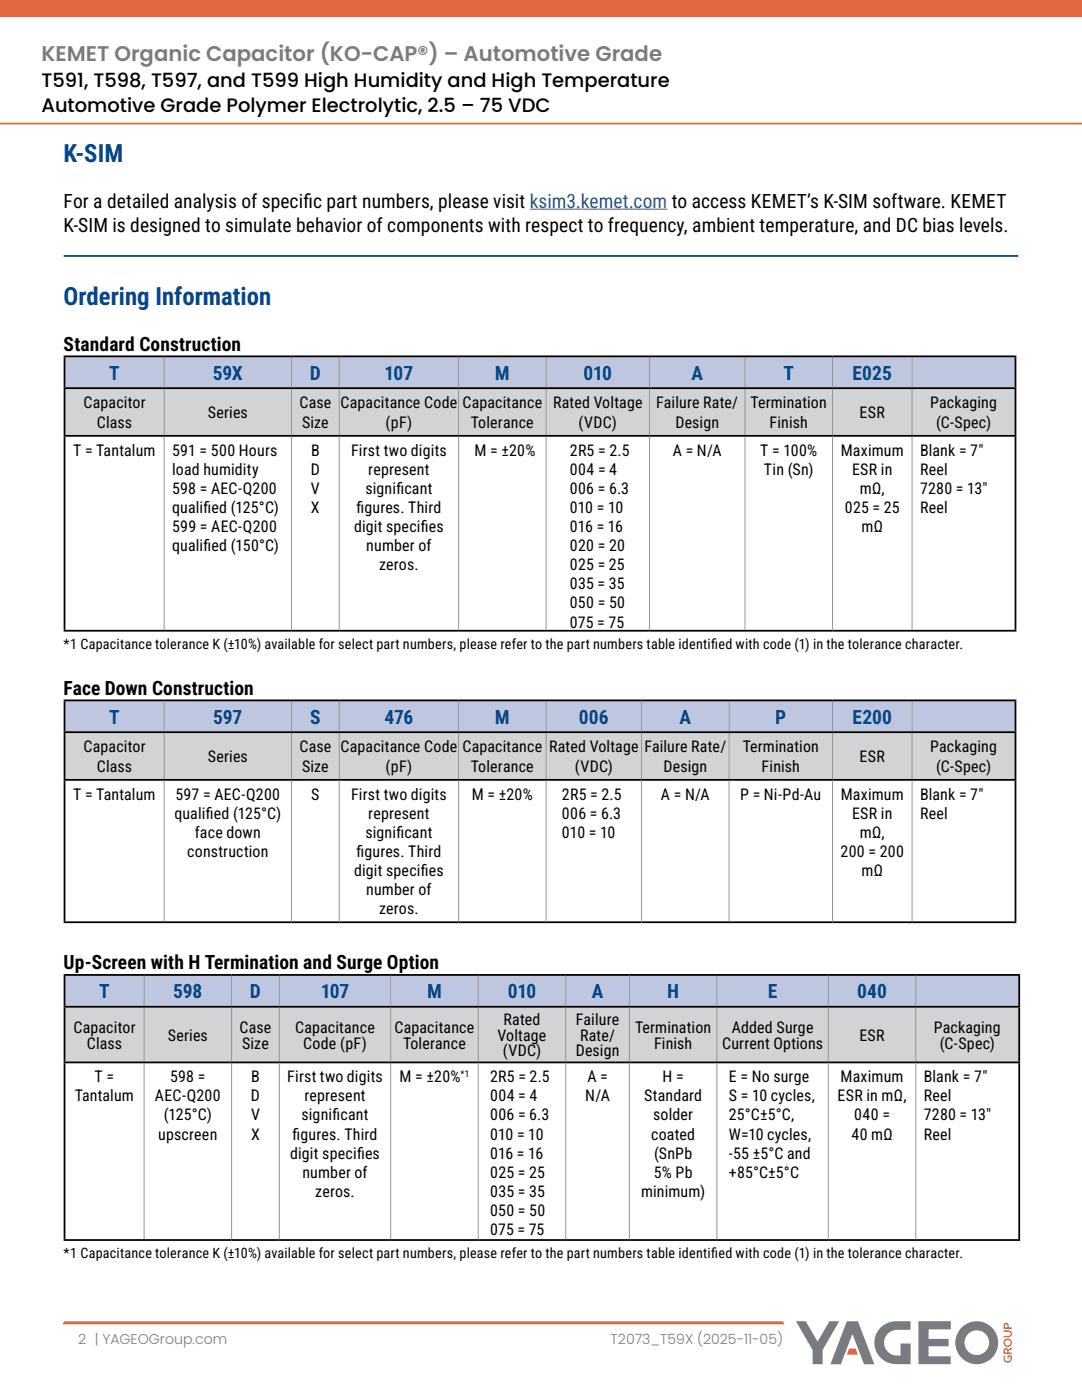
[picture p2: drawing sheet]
<svg xmlns="http://www.w3.org/2000/svg" width="216mm" height="279mm" viewBox="0 0 216 279" stroke-linecap="round" stroke-linejoin="round" font-family="sans-serif">
<defs><g id="words">
<g font-size="4.9" fill="#004990">
<text x="12.7" y="32.3">K-SIM</text>
<text x="12.7" y="60.8">Ordering Information</text>
</g>
<text font-size="4.2" fill="#787c81" x="8.3" y="12.2">KEMET Organic Capacitor (KO-CAP®) – Automotive Grade</text>
<g font-size="3.9">
<text x="8.3" y="17.4">T591, T598, T597, and T599 High Humidity and High Temperature</text>
<text x="8.3" y="22.3">Automotive Grade Polymer Electrolytic, 2.5 – 75 VDC</text>
<text x="12.7" y="41.5">For a detailed analysis of specif</text>
<text x="60.5" y="41.5">ic part numbers, please visit ksim3.kemet.com to access KEMET’s K-SIM software. KEMET</text>
<text x="12.7" y="46.4">K-SIM is designed to simulate behavior of components with respect to frequency, ambient temperature, and DC bias levels.</text>
<text x="12.7" y="70">Standard Construction</text>
<text x="12.7" y="138.6">Face Down Construction</text>
<text x="12.7" y="193.4">Up-Screen with H Termination and Surge Option</text>
</g>
<g font-size="3.9" fill="#004990">
<text x="21.8" y="75.8">T</text>
<text x="42.5" y="75.8">59X</text>
<text x="61.8" y="75.8">D</text>
<text x="76.7" y="75.8">107</text>
<text x="98.8" y="75.8">M</text>
<text x="116.4" y="75.8">010</text>
<text x="138" y="75.8">A</text>
<text x="156.3" y="75.8">T</text>
<text x="170.1" y="75.8">E025</text>
<text x="21.8" y="144.4">T</text>
<text x="42.5" y="144.4">597</text>
<text x="61.9" y="144.4">S</text>
<text x="76.7" y="144.4">476</text>
<text x="98.8" y="144.4">M</text>
<text x="115.5" y="144.4">006</text>
<text x="135.6" y="144.4">A</text>
<text x="154.7" y="144.4">P</text>
<text x="170.1" y="144.4">E200</text>
<text x="19.8" y="199.2">T</text>
<text x="34.6" y="199.2">598</text>
<text x="49.9" y="199.2">D</text>
<text x="64" y="199.2">107</text>
<text x="85.2" y="199.2">M</text>
<text x="101.3" y="199.2">010</text>
<text x="118.1" y="199.2">A</text>
<text x="133.1" y="199.2">H</text>
<text x="153.2" y="199.2">E</text>
<text x="171" y="199.2">040</text>
</g>
<g font-size="3.2">
<text x="16.7" y="81.5">Capacitor</text>
<text x="41.5" y="83.4">Series</text>
<text x="59.8" y="81.5">Case</text>
<text x="68" y="81.5">Capacitance Code</text>
<text x="92.3" y="81.5">Capacitance</text>
<text x="110.4" y="81.5">Rated Voltage</text>
<text x="131" y="81.5">Failure Rate/</text>
<text x="149.8" y="81.5">Termination</text>
<text x="171.5" y="83.4">ESR</text>
<text x="185.6" y="81.5">Packaging</text>
<text x="19.3" y="85.4">Class</text>
<text x="60.3" y="85.4">Size</text>
<text x="76.9" y="85.4">(pF)</text>
<text x="94" y="85.4">Tolerance</text>
<text x="115.5" y="85.4">(VDC)</text>
<text x="134.8" y="85.4">Design</text>
<text x="153.6" y="85.4">Finish</text>
<text x="186.8" y="85.4">(C-Spec)</text>
<text x="14.6" y="91">T = Tantalum</text>
<text x="34.4" y="91">591 = 500 Hours</text>
<text x="34.4" y="94.8">load humidity</text>
<text x="62" y="94.8">D</text>
<text x="62.1" y="91">B</text>
<text x="70" y="91">First two digits</text>
<text x="73.5" y="94.8">represent</text>
<text x="94.7" y="91">M = ±20%</text>
<text x="113.7" y="91">2R5 = 2.5</text>
<text x="113.7" y="94.8">004 = 4</text>
<text x="134.3" y="91">A = N/A</text>
<text x="151.7" y="91">T = 100%</text>
<text x="152.4" y="94.8">Tin (Sn)</text>
<text x="167.8" y="91">Maximum</text>
<text x="170" y="94.8">ESR in</text>
<text x="183.6" y="91">Blank = 7&quot;</text>
<text x="183.6" y="94.8">Reel</text>
<text x="34.4" y="98.6">598 = AEC-Q200</text>
<text x="62" y="98.6">V</text>
<text x="72.9" y="98.6">signif</text>
<text x="79.1" y="98.6">icant</text>
<text x="113.7" y="98.6">006 = 6.3</text>
<text x="171.6" y="98.6">mΩ,</text>
<text x="183.6" y="98.6">7280 = 13&quot;</text>
<text x="34.4" y="102.4">qualif</text>
<text x="34.4" y="106.2">599 = AEC-Q200</text>
<text x="40.6" y="102.4">ied (125°C)</text>
<text x="62.1" y="102.4">X</text>
<text x="70.7" y="106.2">digit specif</text>
<text x="71.1" y="102.4">f</text>
<text x="71.1" y="102.4">igures. Third</text>
<text x="84" y="106.2">ies</text>
<text x="113.7" y="102.4">010 = 10</text>
<text x="113.7" y="106.2">016 = 16</text>
<text x="168.6" y="102.4">025 = 25</text>
<text x="171.9" y="106.2">mΩ</text>
<text x="183.6" y="102.4">Reel</text>
<text x="34.4" y="110">qualif</text>
<text x="40.6" y="110">ied (150°C)</text>
<text x="73.1" y="110">number of</text>
<text x="75.7" y="113.8">zeros.</text>
<text x="113.7" y="110">020 = 20</text>
<text x="113.7" y="113.8">025 = 25</text>
<text x="113.7" y="117.6">035 = 35</text>
<text x="113.7" y="125.2">075 = 75</text>
<text x="113.7" y="121.4">050 = 50</text>
<text x="16.7" y="150.1">Capacitor</text>
<text x="19.3" y="154">Class</text>
<text x="41.5" y="152.1">Series</text>
<text x="59.8" y="150.1">Case</text>
<text x="60.3" y="154">Size</text>
<text x="68" y="150.1">Capacitance Code</text>
<text x="76.9" y="154">(pF)</text>
<text x="92.3" y="150.1">Capacitance</text>
<text x="94" y="154">Tolerance</text>
<text x="109.6" y="150.1">Rated Voltage</text>
<text x="114.7" y="154">(VDC)</text>
<text x="128.6" y="150.1">Failure Rate/</text>
<text x="132.4" y="154">Design</text>
<text x="148.2" y="150.1">Termination</text>
<text x="152" y="154">Finish</text>
<text x="171.5" y="152.1">ESR</text>
<text x="185.6" y="150.1">Packaging</text>
<text x="186.8" y="154">(C-Spec)</text>
<text x="14.6" y="159.6">T = Tantalum</text>
<text x="35" y="159.6">597 = AEC-Q200</text>
<text x="62.1" y="159.6">S</text>
<text x="70" y="159.6">First two digits</text>
<text x="94.1" y="159.6">M = ±20%</text>
<text x="112.1" y="159.6">2R5 = 2.5</text>
<text x="131.9" y="159.6">A = N/A</text>
<text x="147.7" y="159.6">P = Ni-Pd-Au</text>
<text x="167.8" y="159.6">Maximum</text>
<text x="183.6" y="159.6">Blank = 7&quot;</text>
<text x="34.8" y="163.4">qualif</text>
<text x="38.9" y="167.2">face down</text>
<text x="41.1" y="163.4">ied (125°C)</text>
<text x="72.9" y="167.2">signif</text>
<text x="73.5" y="163.4">represent</text>
<text x="79.1" y="167.2">icant</text>
<text x="112.1" y="163.4">006 = 6.3</text>
<text x="112.1" y="167.2">010 = 10</text>
<text x="170" y="163.4">ESR in</text>
<text x="171.6" y="167.2">mΩ,</text>
<text x="183.6" y="163.4">Reel</text>
<text x="37.4" y="171">construction</text>
<text x="71.1" y="171">f</text>
<text x="71.1" y="171">igures. Third</text>
<text x="167.7" y="171">200 = 200</text>
<text x="70.6" y="174.8">digit specif</text>
<text x="73.1" y="178.7">number of</text>
<text x="84" y="174.8">ies</text>
<text x="171.9" y="174.8">mΩ</text>
<text x="75.7" y="182.5">zeros.</text>
<text x="14.7" y="206.1">Capacitor</text>
<text x="17.3" y="209.3">Class</text>
<text x="33.5" y="207.7">Series</text>
<text x="47.8" y="206.1">Case</text>
<text x="48.3" y="209.3">Size</text>
<text x="58.9" y="206.1">Capacitance</text>
<text x="60.5" y="209.3">Code (pF)</text>
<text x="78.7" y="206.1">Capacitance</text>
<text x="80.4" y="209.3">Tolerance</text>
<text x="99.3" y="207.7">Voltage</text>
<text x="100.5" y="204.5">Rated</text>
<text x="114.9" y="204.5">Failure</text>
<text x="115.7" y="207.7">Rate/</text>
<text x="126.7" y="206.1">Termination</text>
<text x="130.5" y="209.3">Finish</text>
<text x="144.1" y="209.3">Current Options</text>
<text x="146" y="206.1">Added Surge</text>
<text x="171.5" y="207.7">ESR</text>
<text x="186.3" y="206.1">Packaging</text>
<text x="187.5" y="209.3">(C-Spec)</text>
<text x="18.9" y="216">T =</text>
<text x="34" y="216">598 =</text>
<text x="50.1" y="216">B</text>
<text x="57.3" y="216">First two digits</text>
<text x="79.7" y="216">M = ±20%</text>
<text x="97.8" y="216">2R5 = 2.5</text>
<text x="100.3" y="210.8">(VDC)</text>
<text x="114.9" y="210.8">Design</text>
<text x="117.2" y="216">A =</text>
<text x="132.2" y="216">H =</text>
<text x="145.4" y="216">E = No surge</text>
<text x="167.7" y="216">Maximum</text>
<text x="184.3" y="216">Blank = 7&quot;</text>
<text x="14.9" y="219.8">Tantalum</text>
<text x="30.9" y="219.8">AEC-Q200</text>
<text x="50.1" y="219.8">D</text>
<text x="60.8" y="219.8">represent</text>
<text x="97.8" y="219.8">004 = 4</text>
<text x="116.8" y="219.8">N/A</text>
<text x="128.5" y="219.8">Standard</text>
<text x="145.4" y="219.8">S = 10 cycles,</text>
<text x="167.1" y="219.8">ESR in mΩ,</text>
<text x="184.3" y="219.8">Reel</text>
<text x="31.6" y="227.4">upscreen</text>
<text x="32.7" y="223.6">(125°C)</text>
<text x="50.1" y="223.6">V</text>
<text x="50.1" y="227.4">X</text>
<text x="58.4" y="227.4">f</text>
<text x="58.4" y="227.4">igures. Third</text>
<text x="60.2" y="223.6">signif</text>
<text x="66.3" y="223.6">icant</text>
<text x="97.8" y="223.6">006 = 6.3</text>
<text x="97.8" y="227.4">010 = 10</text>
<text x="129.9" y="227.4">coated</text>
<text x="130.3" y="223.6">solder</text>
<text x="145.4" y="223.6">25°C±5°C,</text>
<text x="145.4" y="227.4">W=10 cycles,</text>
<text x="169.9" y="227.4">40 mΩ</text>
<text x="170.4" y="223.6">040 =</text>
<text x="184.3" y="223.6">7280 = 13&quot;</text>
<text x="184.3" y="227.4">Reel</text>
<text x="57.9" y="231.2">digit specif</text>
<text x="71.2" y="231.2">ies</text>
<text x="97.8" y="231.2">016 = 16</text>
<text x="130.5" y="231.2">(SnPb</text>
<text x="145.4" y="231.2">-55 ±5°C and</text>
<text x="60.3" y="235">number of</text>
<text x="62.9" y="238.9">zeros.</text>
<text x="97.8" y="235">025 = 25</text>
<text x="97.8" y="238.9">035 = 35</text>
<text x="127.9" y="238.9">minimum)</text>
<text x="130.4" y="235">5% Pb</text>
<text x="145.4" y="235">+85°C±5°C</text>
<text x="97.8" y="242.7">050 = 50</text>
<text x="97.8" y="246.5">075 = 75</text>
</g>
<g font-size="2.8">
<text x="12.7" y="129.4">*1 Capacitance tolerance K (±10%) available for select part numbers, please refer to the part numbers table identif</text>
<text x="141.9" y="129.4">ied with code (1) in the tolerance character.</text>
<text x="12.7" y="251">*1 Capacitance tolerance K (±10%) available for select part numbers, please refer to the part numbers table identif</text>
<text x="141.9" y="251">ied with code (1) in the tolerance character.</text>
</g>
<g font-size="2.8" fill="#787c81">
<text x="15.6" y="268.1">2 | YAGEOGroup.com</text>
<text x="121.8" y="268.1">T2073_T59X (2025-11-05)</text>
</g>
<text font-size="1.9" x="91.9" y="214.9">*1</text>
</g></defs>
<g fill="#e3673f">
<path d="M-.1 -.1h216v3.5h-216z"/>
<path d="M12.8 263.7h143.5l.2 .6h-144z"/>
<path d="M200.4 270.5h.3a.62 .62 0 0 0-.2 .9 .62 .62 0 0 0 .8 .2 .62 .62 0 0 0 .3-.8h-.3v.3h-.3v-.6h.8a.89 .89 0 0 1-.1 1.2 .89 .89 0 0 1-1.2 0 .89 .89 0 0 1-.1-1.2z"/>
<path d="M200.2 265.5h1a.69 .69 0 0 1 .7 .7 .69 .69 0 0 1-.7 .7h-1v-.3h1a.41 .41 0 0 0 .4-.4 .41 .41 0 0 0-.4-.4h-1z"/>
<path d="M200.5 269.4v.5h.5l-.1-.5zM200.4 269.1l.2-.1a.47 .47 0 0 1 .6 .4l.7-.5v.3l-.7 .5v.2h.7v.3h-1.7l.1-.7z"/>
<path d="M200.5 268a.57 .57 0 0 0 1.1 0 .57 .57 0 0 0-1.1 0zM200.2 268a.85 .85 0 0 1 1.7 0 .85 .85 0 0 1-1.7 0z"/>
<path d="M200.6 264.4l-.1 .5h.5v-.5l-.2-.1zM200.5 264.1a.6 .6 0 0 1 .7 .1 .6 .6 0 0 1 .1 .7h.6v.3h-1.7l.1-.7z"/>
</g>
<g fill="#787c81">
<path d="M158.8 263.7h2l2.3 4.1 2.4-4.1h2l-3.3 5.7-.1 2.8-2 .1v-2.9z"/>
<path d="M183.3 263.7h6.4v1.6h-4.4v1.9h4v1.5h-4v2h4.4v1.6h-6.4z"/>
<path d="M175.7 265a5.5 5.5 0 0 1 4.6-1.3h1.4v1.7h-2.1a2.64 2.64 0 0 0-3.2 2.6 2.64 2.64 0 0 0 3.3 2.5v-2.4h2v4.1l-.6 .1a7.5 7.5 0 0 1-5.1-1 4.3 4.3 0 0 1-.3-6.3z"/>
<path d="M169 263.7h2.2l3.3 8.6h-2.1l-2.3-6.1-2.3 6.1h-2.1z"/>
<path d="M192.5 268a2.46 2.46 0 0 0 4.9 0 2.46 2.46 0 0 0-4.9 0zM190.6 268a4.3 4.3 0 0 1 8.6 0 4.3 4.3 0 0 1-8.6 0z"/>
</g>
<path d="M169.4 269.1h1.3l.5 1.2h-2.2z" fill="#e3673f"/>
<path d="M0 24.7h215.9" fill="none" stroke="#e5673e" stroke-width=".35"/>
<path d="M105.7 41.7h27.5" fill="none" stroke="#215e9e" stroke-width=".2"/>
<path d="M12.7 51.1h190.5" fill="none" stroke="#004990" stroke-width=".35"/>
<path d="M12.9 71.1h19.9v6.4h-19.9zM32.8 71.1h25.4v6.4h-25.4zM58.2 71.1h9.5v6.4h-9.5zM67.7 71.1h23.8v6.4h-23.8zM91.5 71.1h17.5v6.4h-17.5zM109 71.1h20.6v6.4h-20.6zM129.6 71.1h19.1v6.4h-19.1zM148.7 71.1h17.4v6.4h-17.4zM166.1 71.1h15.9v6.4h-15.9zM182 71.1h20.6v6.4h-20.6z" fill="#bfc6e0"/>
<path d="M12.9 77.5h19.9v9.5h-19.9zM32.8 77.5h25.4v9.5h-25.4zM58.2 77.5h9.5v9.5h-9.5zM67.7 77.5h23.8v9.5h-23.8zM91.5 77.5h17.5v9.5h-17.5zM109 77.5h20.6v9.5h-20.6zM129.6 77.5h19.1v9.5h-19.1zM148.7 77.5h17.4v9.5h-17.4zM166.1 77.5h15.9v9.5h-15.9zM182 77.5h20.6v9.5h-20.6z" fill="#d1d3d4"/>
<g fill="none" stroke="#939598" stroke-width=".2">
<path d="M32.8 71.3v6M32.8 77.6v9.2M58.2 71.3v6M58.2 77.6v9.2M67.7 71.3v6M67.7 77.6v9.2M91.5 71.3v6M91.5 77.6v9.2M109 71.3v6M109 77.6v9.2M129.6 71.3v6M129.6 77.6v9.2"/>
<path d="M148.7 71.3v6M148.7 77.6v9.2M166.1 71.3v6M166.1 77.6v9.2M182 71.3v6M182 77.6v9.2M32.8 87.2v38.5M58.2 87.2v38.5M67.7 87.2v38.5M91.5 87.2v38.5M109 87.2v38.5M129.6 87.2v38.5"/>
<path d="M148.7 87.2v38.5M166.1 87.2v38.5M182 87.2v38.5"/>
</g>
<path d="M12.7 71.1h190.1M12.7 77.5h190.1M12.9 71.3v6M12.9 77.6v9.2M202.6 71.3v6M202.6 77.6v9.2M12.7 87h190.1M12.9 87.2v38.5M202.6 87.2v38.5M12.7 125.9h190.1" fill="none" stroke="#000" stroke-width=".35"/>
<path d="M12.9 139.8h19.9v6.3h-19.9zM32.8 139.8h25.4v6.3h-25.4zM58.2 139.8h9.5v6.3h-9.5zM67.7 139.8h23.8v6.3h-23.8zM91.5 139.8h17.5v6.3h-17.5zM109 139.8h19v6.3h-19zM128 139.8h17.5v6.3h-17.5zM145.5 139.8h20.6v6.3h-20.6zM166.1 139.8h15.9v6.3h-15.9zM182 139.8h20.6v6.3h-20.6z" fill="#bfc6e0"/>
<path d="M12.9 146.1h19.9v9.5h-19.9zM32.8 146.1h25.4v9.5h-25.4zM58.2 146.1h9.5v9.5h-9.5zM67.7 146.1h23.8v9.5h-23.8zM91.5 146.1h17.5v9.5h-17.5zM109 146.1h19v9.5h-19zM128 146.1h17.5v9.5h-17.5zM145.5 146.1h20.6v9.5h-20.6zM166.1 146.1h15.9v9.5h-15.9zM182 146.1h20.6v9.5h-20.6z" fill="#d1d3d4"/>
<g fill="none" stroke="#939598" stroke-width=".2">
<path d="M32.8 140v5.9M58.2 140v5.9M67.7 140v5.9M91.5 140v5.9M109 140v5.9M128 140v5.9M145.5 140v5.9M166.1 140v5.9M182 140v5.9M32.8 146.3v9.2M32.8 155.8v28.1M58.2 146.3v9.2"/>
<path d="M58.2 155.8v28.1M67.7 146.3v9.2M67.7 155.8v28.1M91.5 146.3v9.2M91.5 155.8v28.1M109 146.3v9.2M109 155.8v28.1M128 146.3v9.2M128 155.8v28.1M145.5 146.3v9.2M145.5 155.8v28.1M166.1 146.3v9.2"/>
<path d="M166.1 155.8v28.1M182 146.3v9.2M182 155.8v28.1"/>
</g>
<path d="M12.7 139.8h190.1M12.9 140v5.9M202.6 140v5.9M12.7 155.6h190.1M12.7 146.1h190.1M12.9 146.3v9.2M12.9 155.8v28.1M202.6 146.3v9.2M202.6 155.8v28.1M12.7 184.1h190.1" fill="none" stroke="#000" stroke-width=".35"/>
<path d="M12.9 194.6h15.9v6.3h-15.9zM28.8 194.6h17.4v6.3h-17.4zM46.2 194.6h9.5v6.3h-9.5zM55.7 194.6h22.3v6.3h-22.3zM78 194.6h17.4v6.3h-17.4zM95.4 194.6h17.5v6.3h-17.5zM112.9 194.6h12.7v6.3h-12.7zM125.6 194.6h17.5v6.3h-17.5zM143.1 194.6h22.2v6.3h-22.2zM165.3 194.6h17.4v6.3h-17.4zM182.7 194.6h20.7v6.3h-20.7z" fill="#bfc6e0"/>
<path d="M12.9 200.9h15.9v11.1h-15.9zM28.8 200.9h17.4v11.1h-17.4zM46.2 200.9h9.5v11.1h-9.5zM55.7 200.9h22.3v11.1h-22.3zM78 200.9h17.4v11.1h-17.4zM95.4 200.9h17.5v11.1h-17.5zM112.9 200.9h12.7v11.1h-12.7zM125.6 200.9h17.5v11.1h-17.5zM143.1 200.9h22.2v11.1h-22.2zM165.3 200.9h17.4v11.1h-17.4zM182.7 200.9h20.7v11.1h-20.7z" fill="#d1d3d4"/>
<g fill="none" stroke="#939598" stroke-width=".2">
<path d="M28.8 194.7v6M46.2 194.7v6M55.7 194.7v6M78 194.7v6M95.4 194.7v6M112.9 194.7v6M125.6 194.7v6M143.1 194.7v6M165.3 194.7v6M182.7 194.7v6M28.8 201.1v10.8M28.8 212.2v35.1"/>
<path d="M46.2 201.1v10.8M46.2 212.2v35.1M55.7 201.1v10.8M55.7 212.2v35.1M78 201.1v10.8M78 212.2v35.1M95.4 201.1v10.8M95.4 212.2v35.1M112.9 201.1v10.8M112.9 212.2v35.1M125.6 201.1v10.8M125.6 212.2v35.1"/>
<path d="M143.1 201.1v10.8M143.1 212.2v35.1M165.3 201.1v10.8M165.3 212.2v35.1M182.7 201.1v10.8M182.7 212.2v35.1"/>
</g>
<path d="M12.7 194.6h190.9M12.9 194.7v6M203.4 194.7v6M12.7 212h190.9M12.7 200.9h190.9M12.9 201.1v10.8M12.9 212.2v35.1M203.4 201.1v10.8M203.4 212.2v35.1M12.7 247.5h190.9" fill="none" stroke="#000" stroke-width=".35"/>
<use href="#words"/>
</svg>
